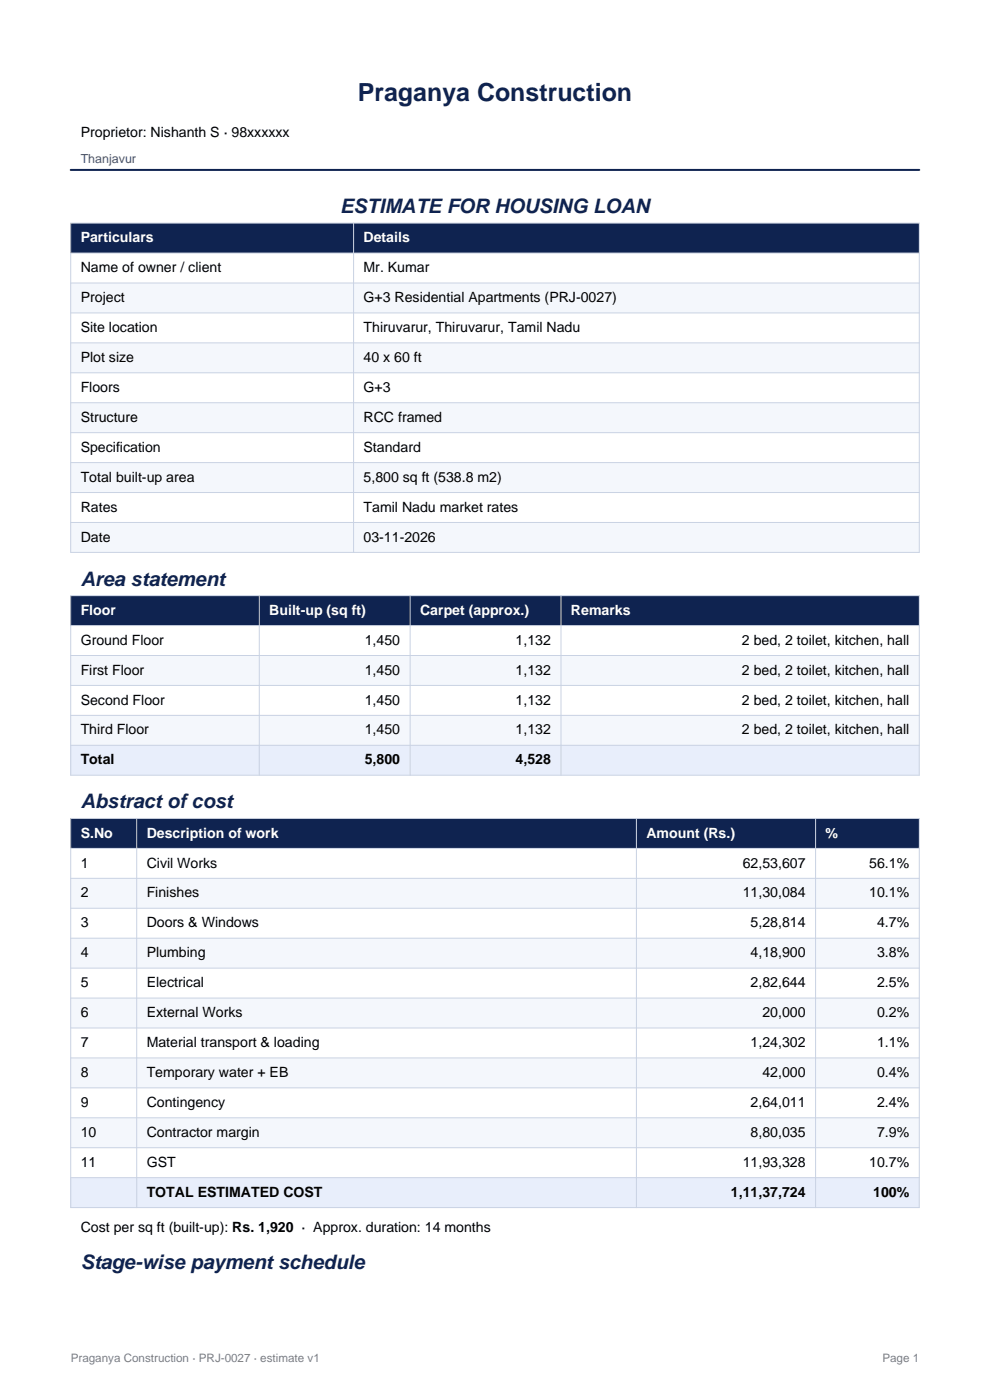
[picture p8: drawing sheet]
<svg xmlns="http://www.w3.org/2000/svg" width="210mm" height="297mm" viewBox="0 0 210 297" stroke-linecap="round" stroke-linejoin="round" font-family="sans-serif">
<defs><g id="words">
<text font-size="5.3" fill="#0f2350" x="75.9" y="21.4">Praganya Construction</text>
<g font-size="4.2" fill="#0f2350">
<text x="72.2" y="45.2">ESTIMATE FOR HOUSING LOAN</text>
<text x="17.1" y="124.2">Area statement</text>
<text x="17.1" y="171.5">Abstract of cost</text>
<text x="17.1" y="269.2">Stage-wise payment schedule</text>
</g>
<g font-size="3">
<text x="17.1" y="29">Proprietor: Nishanth S · 98xxxxxx</text>
<text x="17.1" y="57.7">Name of owner / client</text>
<text x="77.1" y="57.7">Mr. Kumar</text>
<text x="17.1" y="64.1">Project</text>
<text x="77.1" y="64.1">G+3 Residential Apartments (PRJ-0027)</text>
<text x="17.1" y="70.4">Site location</text>
<text x="77.1" y="70.4">Thiruvarur, Thiruvarur, Tamil Nadu</text>
<text x="17.1" y="76.8">Plot size</text>
<text x="77.1" y="76.8">40 x 60 ft</text>
<text x="17.1" y="83.1">Floors</text>
<text x="77.1" y="83.1">G+3</text>
<text x="17.1" y="89.5">Structure</text>
<text x="77.1" y="89.5">RCC framed</text>
<text x="17.1" y="95.8">Specification</text>
<text x="77.1" y="95.8">Standard</text>
<text x="17.1" y="102.2">Total built-up area</text>
<text x="77.1" y="102.2">5,800 sq ft (538.8 m2)</text>
<text x="17.1" y="108.5">Rates</text>
<text x="77.1" y="108.5">Tamil Nadu market rates</text>
<text x="17.1" y="114.9">Date</text>
<text x="77.1" y="114.9">03-11-2026</text>
<text x="17.1" y="136.8">Ground Floor</text>
<text x="77.4" y="136.8">1,450</text>
<text x="109.4" y="136.8">1,132</text>
<text x="157.4" y="136.8">2 bed, 2 toilet, kitchen, hall</text>
<text x="17.1" y="143.1">First Floor</text>
<text x="77.4" y="143.1">1,450</text>
<text x="109.4" y="143.1">1,132</text>
<text x="157.4" y="143.1">2 bed, 2 toilet, kitchen, hall</text>
<text x="17.1" y="149.5">Second Floor</text>
<text x="77.4" y="149.5">1,450</text>
<text x="109.4" y="149.5">1,132</text>
<text x="157.4" y="149.5">2 bed, 2 toilet, kitchen, hall</text>
<text x="17.1" y="155.8">Third Floor</text>
<text x="77.4" y="155.8">1,450</text>
<text x="109.4" y="155.8">1,132</text>
<text x="157.4" y="155.8">2 bed, 2 toilet, kitchen, hall</text>
<text x="17.1" y="162.2">Total</text>
<text x="77.4" y="162.2">5,800</text>
<text x="109.4" y="162.2">4,528</text>
<text x="17.1" y="184">1</text>
<text x="31.1" y="184">Civil Works</text>
<text x="157.5" y="184">62,53,607</text>
<text x="184.4" y="184">56.1%</text>
<text x="17.1" y="190.4">2</text>
<text x="31.1" y="190.4">Finishes</text>
<text x="157.5" y="190.4">11,30,084</text>
<text x="184.4" y="190.4">10.1%</text>
<text x="17.1" y="196.7">3</text>
<text x="31.1" y="196.7">Doors &amp; Windows</text>
<text x="159.2" y="196.7">5,28,814</text>
<text x="186" y="196.7">4.7%</text>
<text x="17.1" y="203.1">4</text>
<text x="31.1" y="203.1">Plumbing</text>
<text x="159.2" y="203.1">4,18,900</text>
<text x="186" y="203.1">3.8%</text>
<text x="17.1" y="209.4">5</text>
<text x="31.1" y="209.4">Electrical</text>
<text x="159.2" y="209.4">2,82,644</text>
<text x="186" y="209.4">2.5%</text>
<text x="17.1" y="215.8">6</text>
<text x="31.1" y="215.8">External Works</text>
<text x="161.7" y="215.8">20,000</text>
<text x="186" y="215.8">0.2%</text>
<text x="17.1" y="222.1">7</text>
<text x="31.1" y="222.1">Material transport &amp; loading</text>
<text x="159.2" y="222.1">1,24,302</text>
<text x="186" y="222.1">1.1%</text>
<text x="17.1" y="228.5">8</text>
<text x="31.1" y="228.5">Temporary water + EB</text>
<text x="161.7" y="228.5">42,000</text>
<text x="186" y="228.5">0.4%</text>
<text x="17.1" y="234.8">9</text>
<text x="31.1" y="234.8">Contingency</text>
<text x="159.2" y="234.8">2,64,011</text>
<text x="186" y="234.8">2.4%</text>
<text x="17.1" y="241.2">10</text>
<text x="31.1" y="241.2">Contractor margin</text>
<text x="159.2" y="241.2">8,80,035</text>
<text x="186" y="241.2">7.9%</text>
<text x="17.1" y="247.5">11</text>
<text x="31.1" y="247.5">GST</text>
<text x="157.5" y="247.5">11,93,328</text>
<text x="184.4" y="247.5">10.7%</text>
<text x="31.1" y="253.9">TOTAL ESTIMATED COST</text>
<text x="155" y="253.9">1,11,37,724</text>
<text x="185.2" y="253.9">100%</text>
<text x="17.1" y="261.3">Cost per sq ft (built-up): Rs. 1,920 · Approx. duration: 14 months</text>
</g>
<g font-size="3" fill="#fff">
<text x="17.1" y="51.4">Particulars</text>
<text x="77.1" y="51.4">Details</text>
<text x="17.1" y="130.4">Floor</text>
<text x="57.1" y="130.4">Built-up (sq ft)</text>
<text x="89.1" y="130.4">Carpet (approx.)</text>
<text x="121.1" y="130.4">Remarks</text>
<text x="17.1" y="177.7">S.No</text>
<text x="31.1" y="177.7">Description of work</text>
<text x="137.1" y="177.7">Amount (Rs.)</text>
<text x="175.1" y="177.7">%</text>
</g>
<text font-size="2.6" fill="#475467" x="17.1" y="34.6">Thanjavur</text>
<g font-size="2.5" fill="#808080">
<text x="15" y="289">Praganya Construction · PRJ-0027 · estimate v1</text>
<text x="187.2" y="289">Page 1</text>
</g>
</g></defs>
<path d="M15 36h180" fill="none" stroke="#0f2350" stroke-width=".42"/>
<path d="M15 47.3h180v6.4h-180z" fill-rule="evenodd" fill="#0f2350"/>
<path d="M15 53.7h180v6.3h-180z" fill-rule="evenodd" fill="#fff"/>
<path d="M15 60h180v6.4h-180z" fill-rule="evenodd" fill="#f4f7fc"/>
<path d="M15 66.4h180v6.3h-180z" fill-rule="evenodd" fill="#fff"/>
<path d="M15 72.7h180v6.4h-180z" fill-rule="evenodd" fill="#f4f7fc"/>
<path d="M15 79.1h180v6.3h-180z" fill-rule="evenodd" fill="#fff"/>
<path d="M15 85.4h180v6.4h-180z" fill-rule="evenodd" fill="#f4f7fc"/>
<path d="M15 91.8h180v6.3h-180z" fill-rule="evenodd" fill="#fff"/>
<path d="M15 98.1h180v6.4h-180z" fill-rule="evenodd" fill="#f4f7fc"/>
<path d="M15 104.5h180v6.3h-180z" fill-rule="evenodd" fill="#fff"/>
<path d="M15 110.8h180v6.4h-180z" fill-rule="evenodd" fill="#f4f7fc"/>
<path d="M15 47.3h180v69.9h-180zM15 53.7h180M75 47.3v69.9M15 60h180M15 66.4h180M15 72.7h180M15 79.1h180M15 85.4h180M15 91.8h180M15 98.1h180M15 104.5h180M15 110.8h180" fill="none" stroke="#c9d2e3" stroke-width=".21"/>
<path d="M15 126.4h180v6.3h-180z" fill-rule="evenodd" fill="#0f2350"/>
<path d="M15 132.7h180v6.4h-180z" fill-rule="evenodd" fill="#fff"/>
<path d="M15 139.1h180v6.3h-180z" fill-rule="evenodd" fill="#f4f7fc"/>
<path d="M15 145.4h180v6.4h-180z" fill-rule="evenodd" fill="#fff"/>
<path d="M15 151.8h180v6.3h-180z" fill-rule="evenodd" fill="#f4f7fc"/>
<path d="M15 158.1h180v6.4h-180z" fill-rule="evenodd" fill="#fff"/>
<path d="M15 158.1h180v6.4h-180z" fill-rule="evenodd" fill="#e8eefb"/>
<path d="M15 126.4h180v38.1h-180zM15 132.7h180M15 139.1h180M55 126.4v38.1M87 126.4v38.1M119 126.4v38.1M15 145.4h180M15 151.8h180M15 158.1h180" fill="none" stroke="#c9d2e3" stroke-width=".21"/>
<path d="M15 173.6h180v6.4h-180z" fill-rule="evenodd" fill="#0f2350"/>
<path d="M15 180h180v6.3h-180z" fill-rule="evenodd" fill="#fff"/>
<path d="M15 186.3h180v6.4h-180z" fill-rule="evenodd" fill="#f4f7fc"/>
<path d="M15 192.7h180v6.3h-180z" fill-rule="evenodd" fill="#fff"/>
<path d="M15 199h180v6.4h-180z" fill-rule="evenodd" fill="#f4f7fc"/>
<path d="M15 205.4h180v6.3h-180z" fill-rule="evenodd" fill="#fff"/>
<path d="M15 211.7h180v6.4h-180z" fill-rule="evenodd" fill="#f4f7fc"/>
<path d="M15 218.1h180v6.3h-180z" fill-rule="evenodd" fill="#fff"/>
<path d="M15 224.4h180v6.4h-180z" fill-rule="evenodd" fill="#f4f7fc"/>
<path d="M15 230.8h180v6.3h-180z" fill-rule="evenodd" fill="#fff"/>
<path d="M15 237.1h180v6.4h-180z" fill-rule="evenodd" fill="#f4f7fc"/>
<path d="M15 243.5h180v6.3h-180z" fill-rule="evenodd" fill="#fff"/>
<path d="M15 249.8h180v6.4h-180z" fill-rule="evenodd" fill="#f4f7fc"/>
<path d="M15 249.8h180v6.4h-180z" fill-rule="evenodd" fill="#e8eefb"/>
<g fill="none" stroke="#c9d2e3" stroke-width=".21">
<path d="M15 173.6h180v82.6h-180zM15 180h180M29 173.6v82.6M135 173.6v82.6M173 173.6v82.6M15 186.3h180M15 192.7h180M15 199h180M15 205.4h180M15 211.7h180M15 218.1h180M15 224.4h180"/>
<path d="M15 230.8h180M15 237.1h180M15 243.5h180M15 249.8h180"/>
</g>
<use href="#words"/>
</svg>
